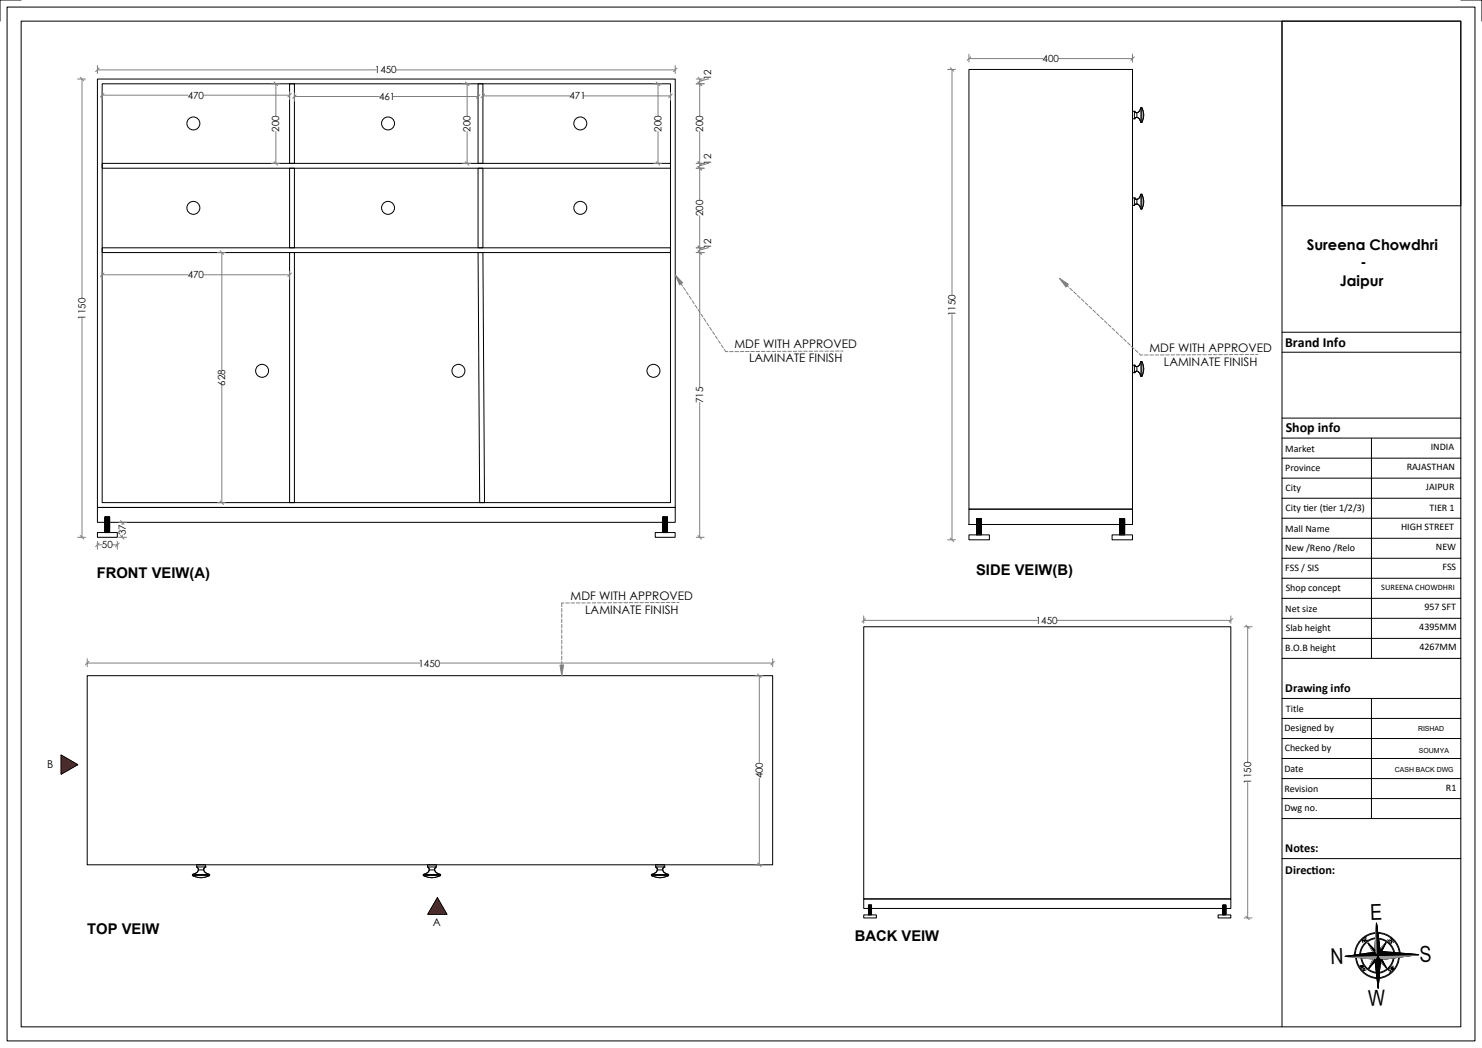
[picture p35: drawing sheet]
<svg xmlns="http://www.w3.org/2000/svg" width="420mm" height="297mm" viewBox="0 0 420 297" stroke-linecap="round" stroke-linejoin="round" font-family="sans-serif">
<defs><g id="words">
<g font-size="6.2">
<text x="388.4" y="260.6" transform="rotate(-2 388.4 260.6)">E</text>
<text x="380.6" y="268.6" transform="rotate(178 380.6 268.6)">N</text>
<text x="402.4" y="272.7" transform="rotate(-2 402.4 272.7)">S</text>
<text x="387.8" y="285.1" transform="rotate(-2 387.8 285.1)">W</text>
</g>
<g font-size="4.2">
<text x="370.3" y="70.8">Sureena Chowdhri</text>
<text x="385.5" y="75.8">-</text>
<text x="379.7" y="80.9">Jaipur</text>
<text x="27.4" y="163.9">FRONT VEIW(A)</text>
<text x="276.6" y="163">SIDE VEIW(B)</text>
<text x="24.7" y="264.6">TOP VEIW</text>
<text x="242.2" y="266.8">BACK VEIW</text>
</g>
<g font-size="3.9">
<text x="364.2" y="98.3">Brand Info</text>
<text x="364.4" y="122.3">Shop info</text>
</g>
<g font-size="3.5">
<text x="364.3" y="196">Drawing info</text>
<text x="364.3" y="241.6">Notes:</text>
<text x="364.3" y="247.6">Direct</text>
<text x="371.7" y="247.6">ion:</text>
</g>
<g font-size="3.3">
<text x="208.2" y="98.7">MDF WITH APPROVED</text>
<text x="325.8" y="99.6">MDF WITH APPROVED</text>
<text x="212.3" y="102.7">LAMINATE FINISH</text>
<text x="329.9" y="103.7">LAMINATE FINISH</text>
<text x="161.7" y="169.9">MDF WITH APPROVED</text>
<text x="165.8" y="174">LAMINATE FINISH</text>
</g>
<g font-size="3.1">
<text x="13.3" y="217.6">B</text>
<text x="122.7" y="262.5">A</text>
</g>
<g font-size="2.8">
<text x="295.5" y="17.6">400</text>
<text x="106.2" y="20.8">1450</text>
<text x="201.6" y="22.8" transform="rotate(-90 201.6 22.8)">12</text>
<text x="53.2" y="28">470</text>
<text x="107.4" y="28.3">461</text>
<text x="161.4" y="28.1">471</text>
<text x="79.1" y="37.3" transform="rotate(-90 79.1 37.3)">200</text>
<text x="133.3" y="37.3" transform="rotate(-90 133.3 37.3)">200</text>
<text x="187.5" y="37.3" transform="rotate(-90 187.5 37.3)">200</text>
<text x="199.3" y="37.3" transform="rotate(-90 199.3 37.3)">200</text>
<text x="201.6" y="46.7" transform="rotate(-90 201.6 46.7)">12</text>
<text x="199.3" y="61.3" transform="rotate(-90 199.3 61.3)">200</text>
<text x="201.6" y="70.6" transform="rotate(-90 201.6 70.6)">12</text>
<text x="53.2" y="78.9">470</text>
<text x="270.8" y="89.6" transform="rotate(-90 270.8 89.6)">1150</text>
<text x="24.2" y="90.6" transform="rotate(-90 24.2 90.6)">1150</text>
<text x="63.8" y="109.4" transform="rotate(-90 63.8 109.4)">628</text>
<text x="199.3" y="114.3" transform="rotate(-90 199.3 114.3)">715</text>
<text x="364.2" y="128">Market</text>
<text x="405.5" y="127.6">INDIA</text>
<text x="364.2" y="133.6">Province</text>
<text x="398.7" y="133.2">RAJASTHAN</text>
<text x="364.3" y="139">City</text>
<text x="404.1" y="138.9">JAIPUR</text>
<text x="364.3" y="144.8">City t</text>
<text x="369.4" y="144.8">ier (t</text>
<text x="374.9" y="144.8">ier 1/2/3)</text>
<text x="405.2" y="144.7">TIER 1</text>
<text x="28.9" y="155.4">50</text>
<text x="35.6" y="151.7" transform="rotate(-90 35.6 151.7)">37</text>
<text x="364.2" y="150.6">Mall Name</text>
<text x="397.1" y="150.2">HIGH STREET</text>
<text x="406.9" y="155.9">NEW</text>
<text x="364.2" y="161.9">FSS / SIS</text>
<text x="364.2" y="156.2">New /Reno /Relo</text>
<text x="408.8" y="161.6">FSS</text>
<text x="364.4" y="167.4">Shop concept</text>
<text x="364.2" y="173.3">Net size</text>
<text x="403.7" y="172.9">957 SFT</text>
<text x="293.5" y="176.8">1450</text>
<text x="364.4" y="178.8">Slab height</text>
<text x="402.2" y="178.6">4395MM</text>
<text x="364.2" y="184.5">B.O.B height</text>
<text x="402.2" y="184.3">4267MM</text>
<text x="118.6" y="188.9">1450</text>
<text x="364.4" y="201.7">Title</text>
<text x="364" y="207.2">Designed by</text>
<text x="364.1" y="212.8">Checked by</text>
<text x="216.2" y="220.6" transform="rotate(-90 216.2 220.6)">400</text>
<text x="364" y="218.7">Date</text>
<text x="354.6" y="222.1" transform="rotate(-90 354.6 222.1)">1150</text>
<text x="364" y="224.4">Revision</text>
<text x="409.8" y="224">R1</text>
<text x="364" y="229.8">Dwg no.</text>
</g>
<text font-size="2.4" x="391.5" y="167.1">SUREENA CHOWDHRI</text>
<g font-size="2">
<text x="401.9" y="207.3">RISHAD</text>
<text x="402.1" y="213.4">SOUMYA</text>
<text x="395.3" y="218.9">CASH BACK DWG</text>
</g>
<g font-size="1.3">
<text x="386.2" y="267.2" transform="rotate(-31 386.2 267.2)">NE</text>
<text x="395" y="267.1" transform="rotate(-128 395 267.1)">SE</text>
<text x="387.1" y="274.9" transform="rotate(-123 387.1 274.9)">NW</text>
<text x="393.8" y="275.6" transform="rotate(-38 393.8 275.6)">SW</text>
</g>
</g></defs>
<!-- layer: 0 -->
<g fill="none" stroke="#000" stroke-width=".28">
<path d="M274.6 19.7h46.4v124.6h-46.4zM27.6 22.4h163.8v121.4h-163.8zM29 23.7h161v118.7h-161zM82.1 23.7h1.3v22.6h-1.3zM135.5 23.7h1.4v22.6h-1.4zM29 46.3h161v1.4h-161zM82.1 47.7h1.3v22.5h-1.3zM135.5 47.7h1.4v22.5h-1.4zM29 70.2h161v1.4h-161zM82.1 71.6h1.3v70.8h-1.3zM135.5 71.6h1.4l.4 70.8h-1.4zM27.6 143.8h163.8v4.2h-163.8z"/>
<path d="M27.6 150.9h5.6v1.4h-5.6zM29.7 146.4h1.4v4.5h-1.4zM29.7 146.6h1.4v.2h-1.4h1.4v.1h-1.4h1.4v.2h-1.4h1.4v.2h-1.4h1.4v.1h-1.4h1.4v.2h-1.4h1.4v.2h-1.4h1.4v.2h-1.4h1.4v.1h-1.4h1.4v.2h-1.4h1.4v.2h-1.4h1.4v.1h-1.4h1.4v.2h-1.4h1.4v.2h-1.4h1.4v.1h-1.4h1.4v.2h-1.4h1.4v.2h-1.4h1.4v.2h-1.4h1.4v.1h-1.4h1.4v.2h-1.4h1.4v.2h-1.4h1.4v.1h-1.4h1.4v.2h-1.4h1.4v.2h-1.4M185.7 150.9h5.6v1.4h-5.6zM187.8 146.4h1.4v4.5h-1.4zM187.8 146.6h1.4v.2h-1.4h1.4v.1h-1.4h1.4v.2h-1.4h1.4v.2h-1.4h1.4v.1h-1.4h1.4v.2h-1.4h1.4v.2h-1.4h1.4v.2h-1.4h1.4v.1h-1.4h1.4v.2h-1.4h1.4v.2h-1.4h1.4v.1h-1.4h1.4v.2h-1.4h1.4v.2h-1.4h1.4v.1h-1.4h1.4v.2h-1.4h1.4v.2h-1.4h1.4v.2h-1.4h1.4v.1h-1.4h1.4v.2h-1.4h1.4v.2h-1.4h1.4v.1h-1.4h1.4v.2h-1.4h1.4v.2h-1.4M274.6 151.6h5.8v1.4h-5.8zM274.6 144.3h46.4v4.3h-2.3v-1.6h-1.4v1.6h-39.1v-1.6h-1.4v1.6h-2.2zM276.8 147h1.4v4.6h-1.4zM276.8 147.2h1.4v.1h-1.4h1.4v.2h-1.4h1.4v.2h-1.4h1.4v.2h-1.4h1.4v.1h-1.4h1.4v.2h-1.4h1.4v.2h-1.4h1.4v.2h-1.4h1.4v.1h-1.4h1.4v.2h-1.4h1.4v.2h-1.4h1.4v.1h-1.4h1.4v.2h-1.4h1.4v.2h-1.4h1.4v.2h-1.4h1.4v.2h-1.4h1.4v.1h-1.4h1.4v.2h-1.4h1.4v.2h-1.4h1.4v.1h-1.4h1.4v.2h-1.4h1.4v.2h-1.4h1.4v.2h-1.4h1.4v.2h-1.4M315.2 151.6h5.8v1.4h-5.8zM317.3 147h1.4v4.6h-1.4z"/>
<path d="M317.3 147.2h1.4v.1h-1.4h1.4v.2h-1.4h1.4v.2h-1.4h1.4v.2h-1.4h1.4v.1h-1.4h1.4v.2h-1.4h1.4v.2h-1.4h1.4v.2h-1.4h1.4v.1h-1.4h1.4v.2h-1.4h1.4v.2h-1.4h1.4v.1h-1.4h1.4v.2h-1.4h1.4v.2h-1.4h1.4v.2h-1.4h1.4v.2h-1.4h1.4v.1h-1.4h1.4v.2h-1.4h1.4v.2h-1.4h1.4v.1h-1.4h1.4v.2h-1.4h1.4v.2h-1.4h1.4v.2h-1.4h1.4v.2h-1.4M244.8 177.6h104v77.2h-104zM24.7 191.5h194.3v53.6h-194.3zM244.8 254.8h104v2.7h-104zM244.8 259.3h3.6v.8h-3.6zM246.1 256.4h.9v2.9h-.9zM246.1 256.5h.9l-.9 .1h.9l-.9 .1h.9l-.9 .2h.9l-.9 .1h.9l-.9 .1h.9l-.9 .1h.9l-.9 .1h.9l-.9 .1h.9l-.9 .1h.9l-.9 .1h.9l-.9 .1h.9l-.9 .1h.9l-.9 .1h.9l-.9 .2h.9l-.9 .1h.9l-.9 .1h.9l-.9 .1h.9l-.9 .1h.9l-.9 .1h.9l-.9 .1h.9l-.9 .1h.9l-.9 .1h.9l-.9 .1 .9 .1h-.9M345.2 259.3h3.6v.8h-3.6zM346.6 256.4h.8v2.9h-.8zM346.6 256.5h.8l-.8 .1h.8l-.8 .1h.8l-.8 .2h.8l-.8 .1h.8l-.8 .1h.8l-.8 .1h.8l-.8 .1h.8l-.8 .1h.8l-.8 .1h.8l-.8 .1h.8l-.8 .1h.8l-.8 .1h.8l-.8 .1h.8l-.8 .2h.8l-.8 .1h.8l-.8 .1h.8l-.8 .1h.8l-.8 .1h.8l-.8 .1h.8l-.8 .1h.8l-.8 .1h.8l-.8 .1h.8l-.8 .1 .8 .1h-.8"/>
<circle cx="54.8" cy="35" r="1.84"/>
<circle cx="110" cy="35" r="1.84"/>
<circle cx="164.5" cy="35" r="1.84"/>
<circle cx="54.8" cy="58.9" r="1.84"/>
<circle cx="110" cy="58.9" r="1.84"/>
<circle cx="164.5" cy="58.9" r="1.84"/>
<circle cx="74.3" cy="105.1" r="1.84"/>
<circle cx="129.9" cy="105.1" r="1.84"/>
<circle cx="185.2" cy="105.1" r="1.84"/>
</g>
<!-- layer: Edges -->
<g fill="none" stroke="#000" stroke-width=".28">
<path d="M321.5 33.7h.1M321.5 31.5h.1M321.5 31.5h-.5v2.2h.5M321.5 31.5l.7 .5M321.5 31.5v2.2M321.8 33.3h.1M322.2 33.3l-.7 .4M322.2 33.3l.7 .4 .4 1M322.2 32v1.3M323.3 30.5l-.4 1-.7 .5M323.3 30.5h.3M323.3 34.7h.3"/>
<path d="M323.3 30.5v4.2M323.6 30.5a4.4 4.4 0 0 1 0 4.2M323.6 30.5v4.2M321 56.1h.5v2.1h-.5zM321.5 56.1h.1M321.5 56.1l.7 .4M321.5 58.1v.1M321.8 56.4h.1M322.2 56.5v1.3M322.2 57.8l.7 .4 .4 1.1M322.2 57.8l-.7 .3M323.3 55v4.3"/>
<path d="M323.3 55l-.4 1.1-.7 .4M323.3 55h.3M323.3 59.3h.3M323.6 55a4.4 4.4 0 0 1 0 4.3M323.6 55v4.3M321.5 105.6h.1M321.5 103.5h.1M321.5 103.5h-.5v2.1h.5M321.5 103.5v2.1M321.5 103.5l.3 .4h.4M322.2 103.9v1.3M322.2 105.2l-.7 .4"/>
<path d="M322.2 105.2l.7 .4 .4 1.1M323.3 102.4v4.3M323.3 102.4l-.4 1.1-.7 .4M323.3 102.4h.3M323.3 106.7h.3M323.6 102.4a4.5 4.5 0 0 1 0 4.3M323.6 102.4v4.3M54.5 248.1a5.3 5.3 0 0 0 4.9 0M54.5 247.8v.3M54.5 247.8h4.9M54.5 248.1h4.9M55.8 245.7v-.6h2.4v.6"/>
<path d="M55.8 245.7h2.4M55.8 245.7l.3 .3 .1 .5M55.9 245.8h.1M56.2 246.5v.1a1.85 1.85 0 0 1-1.7 1.2M56.2 246.5h1.5M57.7 246.5l.5 .8 1.2 .5M58.2 245.7h.1M58.2 245.7l-.4 .4-.1 .4M59.4 247.8v.3M120 248.1a5.2 5.2 0 0 0 4.9 0M120 247.8h4.9M120 248.1h4.9"/>
<path d="M120 247.8v.3M121.2 245.1h2.4v.6h-2.4zM121.2 245.7h.1M121.3 245.7a1.14 1.14 0 0 1 .2 1.3 1.14 1.14 0 0 1-1.1 .7l-.4 .1M121.6 246.5h1.6M123.2 246.5l.4 .8 1.3 .5M123.6 245.7l-.3 .3-.1 .5M124.9 247.8v.3M184.6 248.1a5.3 5.3 0 0 0 4.9 0M184.6 247.8h4.9M184.6 248.1h4.9M184.6 247.8v.3"/>
<path d="M185.8 245.7h2.5M185.8 245.7v-.6h2.5v.6M185.9 245.7l.3 .3 .1 .5M186.3 246.5h1.5M186.3 246.5v.1a1.85 1.85 0 0 1-1.7 1.2M187.8 246.5l.5 .8 1.2 .5M188.2 245.7l-.1 .1M188.3 245.7h.1M188.3 245.7l-.4 .4-.1 .4M189.5 247.8v.3"/>
</g>
<!-- layer: LAYOUT -->
<g fill="none" stroke="#000" stroke-width=".28">
<path d="M6 0h-6v6M414 0h6v6M2 2h416v293h-416zM6 6h408v285h-408zM363.3 6h50.7v52.3h-50.7zM363.3 6v285M363.3 99.8h50.7M363.3 94.2h50.7M363.3 118.5h50.7M363.3 124.2h50.7M363.3 129.8h50.7M363.3 135.5h50.7"/>
<path d="M388.7 124.2v62.4M363.3 141.2h50.7M363.3 146.9h50.7M363.3 152.6h50.7M363.3 158.2h50.7M363.3 163.9h50.7M363.3 169.6h50.7M363.3 175.2h50.7M363.3 180.9h50.7M363.3 186.6h50.7M363.3 197.9h50.7M388.7 197.9v34.1"/>
<path d="M363.3 203.6h50.7M363.3 209.3h50.7M363.3 215h50.7M363.3 220.6h50.7M363.3 226.3h50.7M363.3 232h50.7M363.3 243.3h50.7M381.3 271l8.4 .8M384.2 271.2a6.6 6.6 0 0 0 6.1 6.1M384.4 271.2a6.3 6.3 0 0 0 5.9 5.9M385.7 271.3a5.1 5.1 0 0 0 4.4 4.5M385.9 271.3a4.9 4.9 0 0 0 4.2 4.3"/>
<path d="M387.7 267.3l2.6 3.5M387.7 267.3l1.5 2.6 .4-.1M387.7 267.3l2 1.9M387.7 267.3l1.9 2.5M389.6 269.8l.7 1M389.6 269.8l-8.3 1.2M389.7 271.8l-1.8 2.7M389.7 271.8h-.5l-1.3 2.7M389.7 272.4l-1.8 2.1M389.8 266a4.9 4.9 0 0 0-4.3 4.6M389.8 265.8a5.1 5.1 0 0 0-4.5 4.8M389.9 264.5a6.3 6.3 0 0 0-5.8 6.2"/>
<path d="M389.9 264.3a6.5 6.5 0 0 0-6 6.4M390.1 261.6l.2 9.2M390.1 261.6l-.5 8.2M390.1 261.6l1 8M390.3 270.8l-2.4 3.7M390.3 270.8l2.6 3.5M390.3 270.8l.9 1.2M390.3 270.8l-.6 1M390.3 270.8l-.7 1.1M390.4 264.3a6.5 6.5 0 0 1 6.4 6.1M390.5 264.5a6.3 6.3 0 0 1 6.1 5.9M390.6 265.9a5.1 5.1 0 0 1 4.7 4.6"/>
<path d="M390.6 266.1a4.9 4.9 0 0 1 4.5 4.4M391.1 269.6l10.9 .9M391.2 272l-.1 .5 1.8 1.8M391.2 272l1.7 2.3M391.6 271.9l1.3 2.4M392.8 267.2l-2.5 3.6M392.8 267.2l-1.7 1.9v.5M392.8 267.2l-1.2 2.4M392.8 267.2l-1.7 2.4M394.9 271.1a4.9 4.9 0 0 1-4 4.5M395.1 271.1a5.1 5.1 0 0 1-4.2 4.7M396.4 270.9a6.3 6.3 0 0 1-5.6 6.2"/>
<path d="M396.6 270.9a6.5 6.5 0 0 1-5.8 6.4M402 270.5l-20.7 .5M402 270.5l-10.8 1.5"/>
</g>
<!-- layer: TITLE BLOCK -->
<path d="M389.6 271.9l1 8.1M389.7 271.8l.9 8.2M390.3 270.8l.3 9.2M391.2 272l-.6 8" fill="none" stroke="#000" stroke-width=".28"/>
<!-- layer: LAYOUT -->
<path d="M390.3 270.8l11.7-.3-10.8 1.5z" fill="none" stroke="#989898" stroke-width=".28"/>
<path d="M390.3 270.8l11.7-.3-10.8 1.5z" fill="#989898"/>
<!-- layer: TITLE BLOCK -->
<path d="M390.3 270.8l.3 9.2-.9-8.2z" fill="none" stroke="#000" stroke-width=".28"/>
<path d="M390.3 270.8l.3 9.2-.9-8.2z" fill="#000"/>
<!-- layer: LAYOUT -->
<path d="M381.3 271l9-.2-.6 1z" fill="none" stroke="#989898" stroke-width=".28"/>
<path d="M381.3 271l9-.2-.6 1z" fill="#989898"/>
<path d="M390.1 261.6l.2 9.2-.7-1z" fill="none" stroke="#989898" stroke-width=".28"/>
<path d="M390.1 261.6l.2 9.2-.7-1z" fill="#989898"/>
<path d="M389.2 271.8h.5l-1.8 2.7z" fill="none" stroke="#989898" stroke-width=".28"/>
<path d="M389.2 271.8h.5l-1.8 2.7z" fill="#989898"/>
<path d="M391.2 272l1.7 2.3-1.7-1.8z" fill="none" stroke="#989898" stroke-width=".28"/>
<path d="M391.2 272l1.7 2.3-1.7-1.8z" fill="#989898"/>
<path d="M387.7 267.3l1.9 2.5-.4 .1z" fill="none" stroke="#989898" stroke-width=".28"/>
<path d="M387.7 267.3l1.9 2.5-.4 .1z" fill="#989898"/>
<path d="M392.8 267.2l-1.7 2.4v-.5z" fill="none" stroke="#989898" stroke-width=".28"/>
<path d="M392.8 267.2l-1.7 2.4v-.5z" fill="#989898"/>
<path d="M381.3 271l8.3-1.2 .7 1zM387.7 267.3l1.9 1.9v.6zM389.6 271.9l.1 .5-1.8 2.1zM390.1 261.6l1 7.5zM390.3 270.8l4.2-.5 7.5 .2zM390.3 270.8l.9 1.2-.1 .5zM391.1 269.1v.5l-.8 1.2zM391.1 269.6l3.4 .7-4.2 .5zM391.1 269.6l10.9 .9-7.5-.2zM391.2 272l.4-.1 1.3 2.4zM392.8 267.2l-1.2 2.4h-.5z" fill="none" stroke="#000" stroke-width=".28"/>
<path d="M381.3 271l8.3-1.2 .7 1zM387.7 267.3l1.9 1.9v.6zM389.6 271.9l.1 .5-1.8 2.1zM391.1 269.1v.5l-.8 1.2zM390.1 261.6l1 7.5zM390.1 261.6l1 7.5-.8 1.7zM391.1 269.6l3.4 .7-4.2 .5zM390.3 270.8l.9 1.2-.1 .5zM391.2 272l.4-.1 1.3 2.4zM392.8 267.2l-1.2 2.4h-.5zM390.3 270.8l4.2-.5 7.5 .2zM391.1 269.6l10.9 .9-7.5-.2z" fill="#000"/>
<!-- layer: TITLE BLOCK -->
<path d="M391.1 272.5l-.5 7.5z" fill="none" stroke="#000" stroke-width=".28"/>
<path d="M391.1 272.5l-.5 7.5zM390.3 270.8l.8 1.7-.5 7.5z" fill="#000"/>
<!-- layer: 0 -->
<g fill="none" stroke="#808080" stroke-width=".28">
<path d="M27.6 18.6v2.2M27.6 19.8h79M28.1 19.3l-1 1M112.3 19.8h79.1M191.4 18.6v2.2M191.9 19.3l-1 1M268.6 19.7h2.2M269.3 19.2l1 1M269.8 19.7v63.8M274.6 15.3v2.3M274.6 16.6h21M275.1 16.1l-1 1"/>
<path d="M300 16.6h21M321 15.3v2.3M321.5 16.1l-1 1M22 22.4h2.2M22.7 21.9l1 1M23.2 22.4v62.1M29 26v2.2M29 27h24.3M29.5 26.5l-1.1 1M57.8 27h24.3M76.9 23.7h2.3M77.7 23.2l1 1.1"/>
<path d="M78.2 23.7v9.1M78.2 37.3v9M82.1 26v2.2M82.6 26.5l-1 1M83.4 26.4v2.2M83.4 27.4h24.1M83.9 26.9l-1 1M111.4 27.4h24.1M131.1 23.7h2.3M131.9 23.2l1 1.1M132.4 23.7v9.1M132.4 37.3v9"/>
<path d="M135.5 26.4v2.2M136 26.9l-1 1M136.9 26.2v2.2M136.9 27.2h24.6M137.3 26.7l-1 1M165.4 27.2h24.6M185.2 23.7h2.3M186 23.2l1 1.1M186.5 23.7v9.1M186.5 37.3v9M190 26.2v2.2M190.5 26.7l-1 1"/>
<path d="M197.3 22.4h2.3M197.3 23.7h2.3M197.8 23.2l1 1.1M197.8 21.9l1 1M198.3 22.4v10.4M198.3 37.3v19.4M200.6 22.4h.1M200.6 22.4l-2.3 .7M76.9 46.3h2.3M77.7 45.8l1 1M131.1 46.3h2.3M131.9 45.8l1 1"/>
<path d="M185.2 46.3h2.3M186 45.8l1 1M197.3 46.3h2.3M197.3 47.7h2.3M197.8 47.2l1 1M197.8 45.8l1 1M200.6 46.3h.1M200.6 46.3l-2.3 .7M29 76.9v2.2M29 77.9h24.3M29.5 77.4l-1.1 1M57.8 77.9h24.3"/>
<path d="M61.6 71.6h2.3M62.4 71.1l1 1M62.9 71.6v33.2M82.1 76.9v2.2M82.6 77.4l-1 1M197.3 71.6h2.3M197.3 70.2h2.3M197.8 71.1l1 1M197.8 69.7l1 1M198.3 61.2v48.6M200.6 70.2h.1M200.6 70.2l-2.3 .7"/>
<path d="M23.2 90.2v62.1M269.8 89.2v63.8M62.9 109.2v33.2M198.3 114.1v38.2M22 152.3h2.2M22.7 151.8l1 1M61.6 142.4h2.3M62.4 142l1 .9M197.3 152.3h2.3M197.8 151.8l1 1M268.6 153h2.2M269.3 152.5l1 1"/>
<path d="M244.8 174.5v2.1M244.8 175.8h49.2M245.3 175.3l-1 1M299.6 175.8h49.2M348.8 174.5v2.1M349.3 175.3l-1 1M352.6 177.6h2.2M353.1 177.1l1 1M353.6 177.6v38.5M24.7 186.7v2.2M24.7 187.9h94.3M25.2 187.4l-1 1"/>
<path d="M124.7 187.9h94.3M213.9 191.5h2.3M214.7 191l1 1M215.2 191.5v24.6M219 186.7v2.2M219.5 187.4l-1 1M215.2 220.5v24.6M353.6 221.7v38.4M213.9 245.1h2.3M214.7 244.6l1 1M353.1 259.6l1 1.1M352.6 260.1h2.2"/>
</g>
<!-- layer: A11_Hatch -->
<path d="M124 254.4l2.6 4.7h-5.4z" fill="none" stroke="#991b1e" stroke-width=".28"/>
<path d="M124 254.4l2.6 4.7h-5.4z" fill="#991b1e"/>
<!-- layer: DIM -->
<path d="M124 254.4l2.6 4.7h-5.4z" fill="none" stroke="#000" stroke-width=".28"/>
<!-- layer: A11_Hatch -->
<path d="M17.3 214l4.7 2.7-4.7 2.7z" fill="none" stroke="#991b1e" stroke-width=".28"/>
<path d="M17.3 214l4.7 2.7-4.7 2.7z" fill="#991b1e"/>
<!-- layer: DIM -->
<path d="M17.3 214l4.7 2.7-4.7 2.7z" fill="none" stroke="#000" stroke-width=".28"/>
<!-- layer: 0 -->
<path d="M27.6 153.4v2.2M27.6 154.4h1.4M28.1 153.9l-1 1M31.9 154.4h1.3M33.2 153.4v2.2M33.7 148h2.2M33.7 152.3h2.2M33.8 153.9l-1.1 1M34.2 147.5l1 1M34.2 151.8l1 1M34.6 148v.7M34.6 151.6v.7" fill="none" stroke="#808080" stroke-width=".28"/>
<!-- layer: DIM -->
<path d="M191.4 77.9l2 2.2-.8 .6z" fill="none" stroke="#808080" stroke-width=".28"/>
<path d="M191.4 77.9l2 2.2-.8 .6z" fill="#808080"/>
<g fill="none" stroke="#808080" stroke-width=".28">
<path d="M300.2 78.9l2.6 1.7-.7 .7zM193 80.4l.4 .6M193.7 81.5l.6 .8M194.5 82.7l.6 .9M195.4 84l.5 .8M196.2 85.2l.5 .9M197 86.5l.6 .8M197.8 87.7l.6 .9M198.7 89l.5 .8M199.5 90.2l.5 .9M200.3 91.5l.5 .8M201.1 92.8l.6 .8"/>
<path d="M202 94l.5 .8M202.8 95.2l.5 .9M203.6 96.5l.5 .9M204.4 97.8l.6 .8M205.2 99l.5 .6h.6M206.8 99.6h1M208.3 99.6h1M210.8 99.6h-1M211.3 99.6h1M212.8 99.6h1M214.3 99.6h1M215.8 99.6h1"/>
<path d="M217.3 99.6h1M218.8 99.6h1M221.3 99.6h-1M221.8 99.6h1M223.3 99.6h1M224.8 99.6h1M226.3 99.5h1M227.8 99.5h1M229.3 99.5h1M231.8 99.5h-1M232.3 99.5h1M233.8 99.5h1"/>
<path d="M235.3 99.5h1M236.8 99.5h1M238.3 99.5h.6"/>
</g>
<path d="M300.2 78.9l2.6 1.7-.7 .7z" fill="#808080"/>
<g fill="none" stroke="#808080" stroke-width=".28">
<path d="M302.4 80.9l.4 .4M303.2 81.7l.7 .7M304.3 82.7l.7 .7M305.4 83.7l.7 .7M306.5 84.8l.7 .6M307.6 85.8l.7 .7M308.7 86.8l.7 .7M309.8 87.9l.7 .6M310.8 88.9l.8 .7M311.9 89.9l.7 .7M313 91l.7 .6M314.1 92l.7 .7"/>
<path d="M315.2 93l.7 .7M316.3 94l.7 .7M317.4 95.1l.7 .7M318.5 96.1l.7 .7M319.6 97.1l.7 .7M320.6 98.2l.8 .7M321.7 99.2l.8 .7M322.8 100.2l.4 .4h.7M324.4 100.6h1M325.9 100.6h1M328.4 100.6h-1M328.9 100.6h1"/>
<path d="M330.4 100.6h1M332.9 100.6h-1M333.4 100.6h1M334.9 100.6h1M336.4 100.6h1M338.9 100.5l-1 .1M339.4 100.5h1M340.9 100.5h1M343.4 100.5h-1M343.9 100.5h1M345.4 100.5h1M346.9 100.5h1"/>
<path d="M348.4 100.5h1M349.9 100.5h1M351.4 100.5h1M353.9 100.5h-1M354.4 100.5h1M355.9 100.5h.6M158.7 188.5h1l-.5 3z"/>
</g>
<path d="M158.7 188.5h1l-.5 3z" fill="#808080"/>
<g fill="none" stroke="#808080" stroke-width=".28">
<path d="M159.2 172.4v1.1M159.2 173.9v1.1M159.2 175.4v1.1M159.2 176.9v1.1M159.2 178.5v.9M159.2 180v.9M159.8 170.9h-.6v1.1M160.4 170.9h.9M162.8 170.9h-1M163.3 170.9h1M164.8 170.9h1M166.3 170.9h1"/>
<path d="M168.8 170.8l-1 .1M169.3 170.8h1M170.8 170.8h1M173.3 170.8h-1M173.8 170.8h1M175.3 170.8h1.1M176.8 170.8h1.1M178.3 170.8h1M179.8 170.8h1M181.3 170.8h1M183.8 170.8h-1M184.3 170.8h1"/>
<path d="M185.9 170.8h.9M187.4 170.8h.9M188.8 170.7h1M190.3 170.7h1M191.8 170.7h.7M159.2 181.5v.9M159.2 183v.9M159.2 184.5v.9M159.2 186v.9M159.2 187.4v1.1"/>
</g>
<use href="#words"/>
</svg>
